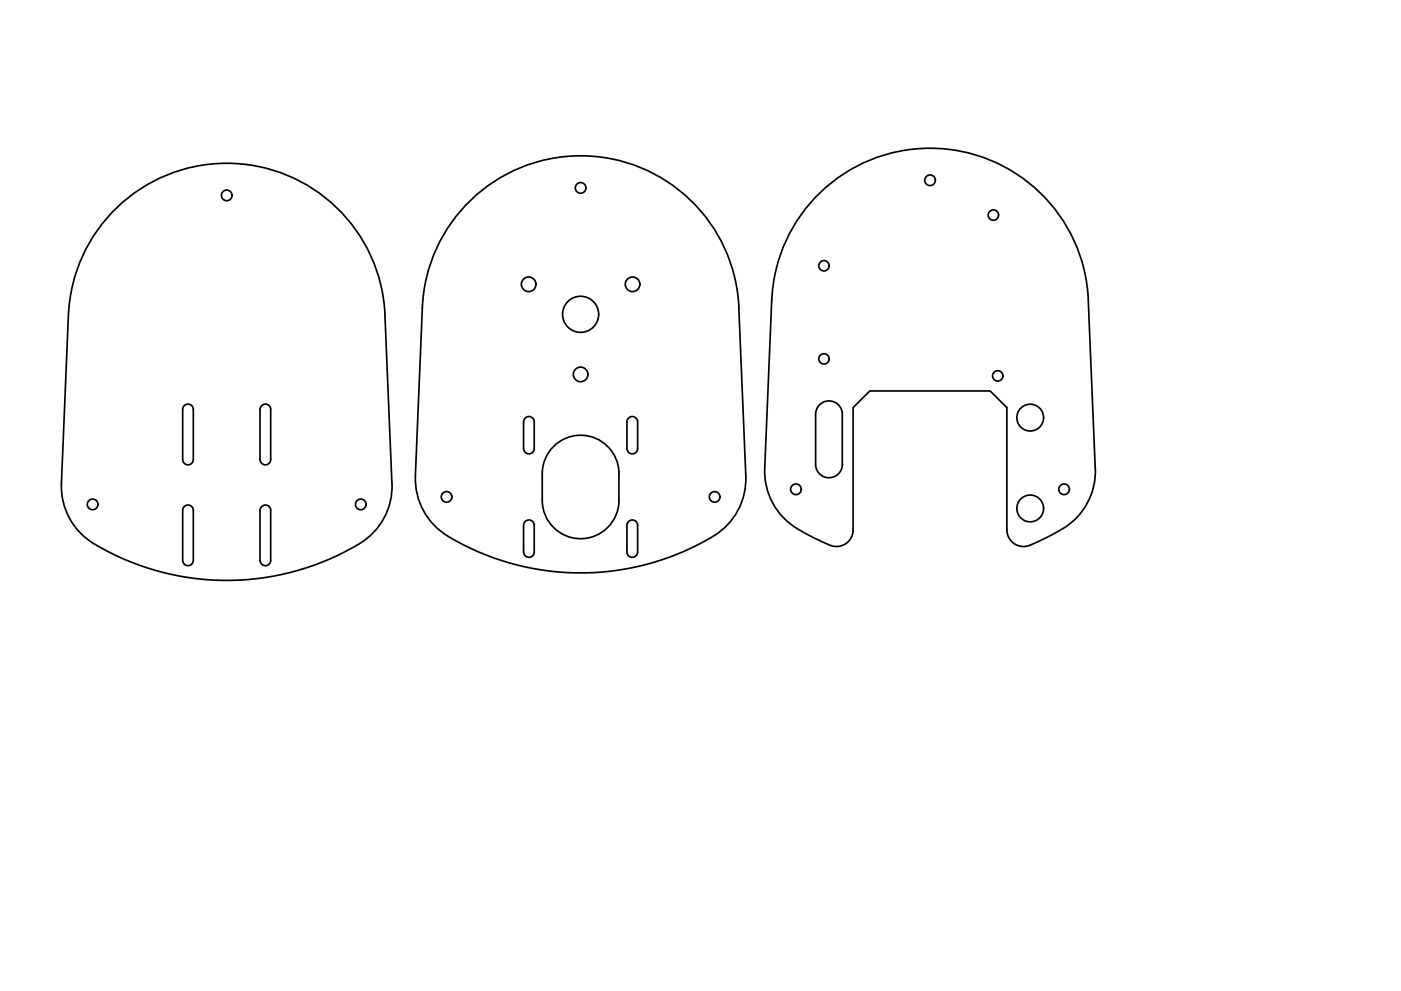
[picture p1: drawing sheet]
<svg xmlns="http://www.w3.org/2000/svg" width="420mm" height="297mm" viewBox="0 0 420 297" stroke-linecap="round" stroke-linejoin="round" font-family="sans-serif">
<!-- layer: Visible -->
<g fill="none" stroke="#000" stroke-width=".51">
<path d="M221.6 92.3l2.1 50.4a20.4 20.4 0 0 1-11.9 19.3 77.3 77.3 0 0 1-78.7-2.1 20 20 0 0 1-8.5-17.2M221.6 92.2a47.5 47.5 0 0 0-47.5-45.5 47.5 47.5 0 0 0-47.4 45.5l-2.1 50.5M55.4 121.4a1.6 1.6 0 0 1 1.7-.1 1.6 1.6 0 0 1 .9 1.4v15a1.6 1.6 0 0 1-1.6 1.6 1.6 1.6 0 0 1-1.6-1.6v-15l.1-.5zM78.7 121.4a1.6 1.6 0 0 1 1.6-.1 1.6 1.6 0 0 1 .9 1.4v15a1.61 1.61 0 0 1-1.6 1.6 1.61 1.61 0 0 1-1.6-1.6v-15l.1-.5zM157 126.5v8M157 126.4a1.6 1.6 0 0 1 1.6-1.6 1.6 1.6 0 0 1 1.6 1.6v8.1a1.59 1.59 0 0 1-1.6 1.5 1.59 1.59 0 0 1-1.6-1.6M188.3 125.5a1.6 1.6 0 0 1 1.8-.6 1.6 1.6 0 0 1 1.1 1.6v7.9a1.6 1.6 0 0 1-1.6 1.6 1.6 1.6 0 0 1-1.6-1.6v-8zM244.6 139.2v-15a4 4 0 0 1 4-4 4 4 0 0 1 4 4v15M244.6 139.2a4 4 0 0 0 4 4 4 4 0 0 0 4-4M55.4 151.7a1.6 1.6 0 0 1 1.7-.2 1.6 1.6 0 0 1 .9 1.5v15a1.6 1.6 0 0 1-1.6 1.6 1.6 1.6 0 0 1-1.6-1.6v-15l.1-.5zM78.7 151.7a1.58 1.58 0 0 1 1.6-.2 1.58 1.58 0 0 1 .9 1.5v15a1.6 1.6 0 0 1-1.6 1.6 1.6 1.6 0 0 1-1.6-1.6v-15l.1-.5zM157 157.5v8"/>
<path d="M157 157.5a1.6 1.6 0 0 1 1.6-1.6 1.6 1.6 0 0 1 1.6 1.6v8a1.59 1.59 0 0 1-1.6 1.6 1.59 1.59 0 0 1-1.6-1.6M162.6 142v8a11.5 11.5 0 0 0 11.5 11.5 11.5 11.5 0 0 0 11.5-11.5v-8M162.6 142a11.5 11.5 0 0 1 11.5-11.5 11.5 11.5 0 0 1 11.5 11.5M188.7 156.2a1.6 1.6 0 0 1 1.6-.2 1.6 1.6 0 0 1 .9 1.5v8a1.6 1.6 0 0 1-1.6 1.6 1.6 1.6 0 0 1-1.6-1.6v-8l.1-.5zM255.9 158.8a5 5 0 0 1-7 4.6l-5-2.3a27 27 0 0 1-10.2-7.4 20 20 0 0 1-4.4-13.3l2.2-50.4a47.5 47.5 0 0 1 47.4-45.6 47.5 47.5 0 0 1 47.5 45.6l2.1 50.4a20.4 20.4 0 0 1-12.1 19.4l-2.5 1.3a19.6 19.6 0 0 1-6.4 2.7 5 5 0 0 1-5.5-5v-36.6l-5.1-5h-36l-5.1 5v36.6M107.9 162.9a19.9 19.9 0 0 0 9.6-17.9l-2-50.5a47.5 47.5 0 0 0-47.5-45.6 47.5 47.5 0 0 0-47.5 45.6l-2.1 50.5a20.4 20.4 0 0 0 11.9 19.2 77.6 77.6 0 0 0 77.5-1.3"/>
<circle cx="68" cy="58.6" r="1.6"/>
<circle cx="174.1" cy="56.3" r="1.6"/>
<circle cx="278.9" cy="54" r="1.6"/>
<circle cx="247.1" cy="79.7" r="1.56"/>
<circle cx="297.9" cy="64.5" r="1.56"/>
<circle cx="158.5" cy="85.2" r="2.19"/>
<circle cx="174.1" cy="94.2" r="5.4"/>
<circle cx="189.7" cy="85.2" r="2.19"/>
<circle cx="174.1" cy="112.2" r="2.19"/>
<circle cx="247.1" cy="107.6" r="1.56"/>
<circle cx="299.2" cy="112.7" r="1.56"/>
<circle cx="309" cy="125.2" r="4"/>
<circle cx="27.8" cy="151.2" r="1.6"/>
<circle cx="108.2" cy="151.2" r="1.6"/>
<circle cx="133.9" cy="148.9" r="1.6"/>
<circle cx="214.3" cy="148.9" r="1.6"/>
<circle cx="238.7" cy="146.7" r="1.6"/>
<circle cx="309" cy="152.4" r="4"/>
<circle cx="319.1" cy="146.7" r="1.6"/>
</g>
</svg>
